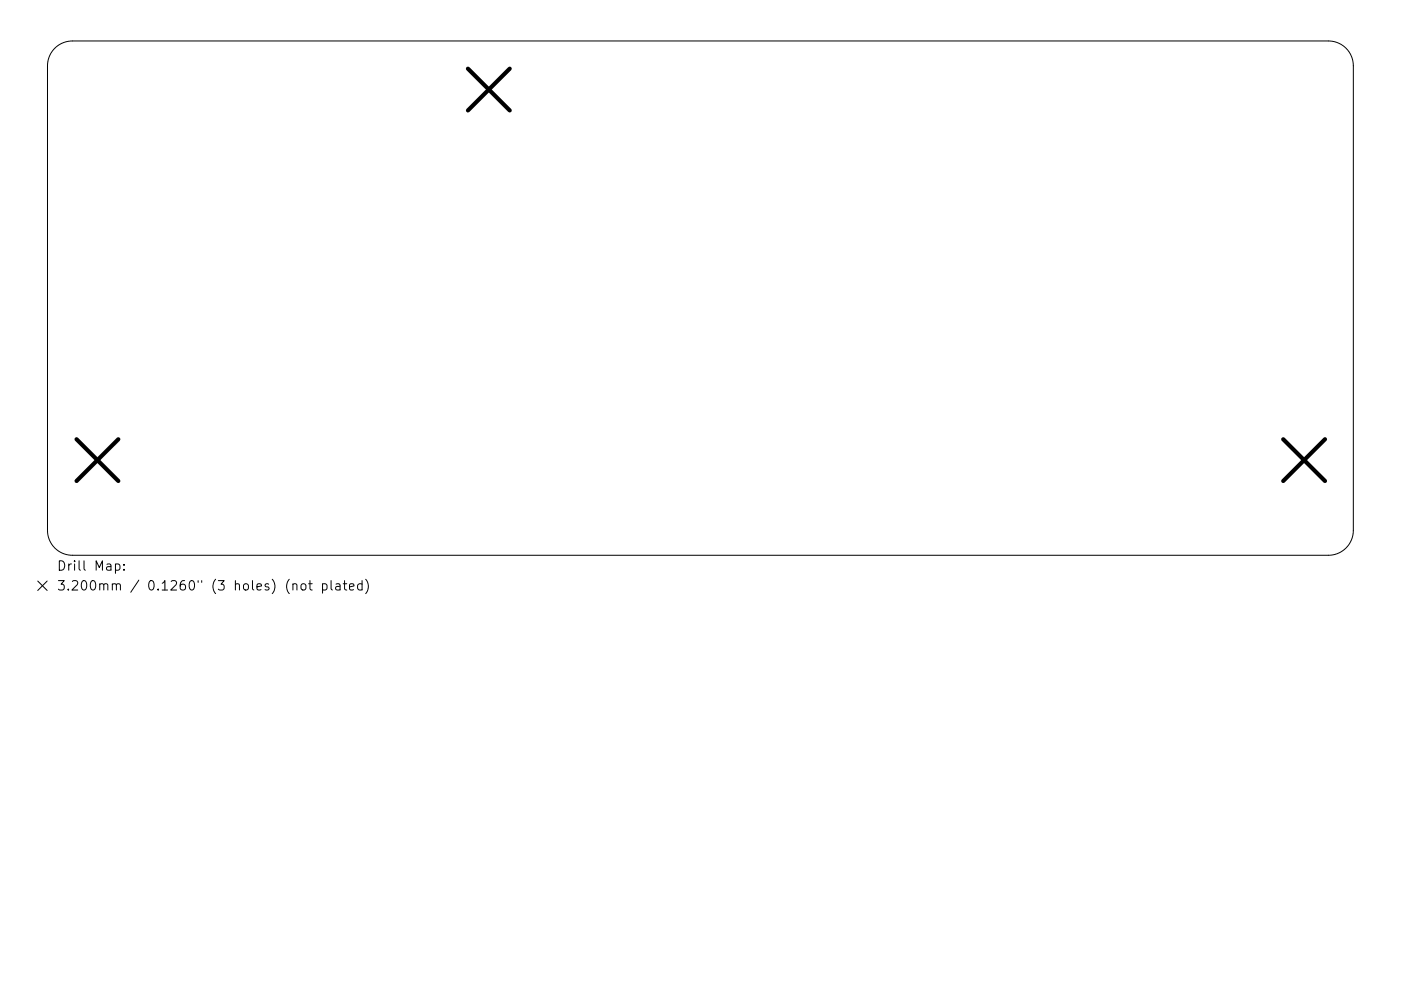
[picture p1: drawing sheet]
<svg xmlns="http://www.w3.org/2000/svg" width="297mm" height="210mm" viewBox="0 0 297 210" stroke-linecap="round" stroke-linejoin="round" font-family="sans-serif">
<defs><g id="words">
<g font-size="2.8">
<text x="12" y="121.1">Drill Map:</text>
<text x="12" y="125.3">3.200mm / 0.1260&quot; (3 holes) (not plated)</text>
</g>
</g></defs>
<g fill="none" stroke="#000" stroke-width=".21">
<path d="M11.6 10.2a5.3 5.3 0 0 1 3.7-1.5h266.4a5.3 5.3 0 0 1 5.2 5.3v98.5a5.3 5.3 0 0 1-5.2 5.3h-266.4a5.3 5.3 0 0 1-5.2-5.3v-98.5a5.3 5.3 0 0 1 1.5-3.8zM24.5 119.7l.6-.1 .3 .4v.6l-.2 .3h-.7M26.3 119.7v.2M8 123.3l2 2M10 123.3l-2 2M26.3 120.8v.2M62.1 124l.3-.1h.5l.1 1.3M63.9 124l.3-.1a.54 .54 0 0 1 .7 .3v.6a.54 .54 0 0 1-.6 .4 .54 .54 0 0 1-.5-.4zM65.4 123.9h.8M65.7 123.2v1.7l.1 .2 .4 .1M68.4 123.9h.6l.3 .3v.6l-.2 .3h-.7M68.4 123.9v2"/>
<path d="M70.2 123.2v1.7l.3 .3M71.2 123.9h.8l.1 1.3M72.1 124.3l-.7 .1a.39 .39 0 0 0-.3 .4 .39 .39 0 0 0 .3 .4l.7-.1M72.8 123.9h.7M73.1 123.2v1.7v.2l.4 .1M74.1 124.5l1-.2-.1-.4h-.6l-.3 .2 .1 1h.8M76.8 123.9h-.6l-.4 .3v.6l.2 .3h.8M76.8 123.2v2M77.5 122.9a2.29 2.29 0 0 1 0 3"/>
</g>
<path d="M99.2 14.6l8.9 8.8M108.1 14.6l-8.9 8.8M16.2 93.2l8.9 8.9M25.1 93.2l-8.9 8.9M272.1 93.2l8.8 8.9M280.9 93.2l-8.8 8.9" fill="none" stroke="#000" stroke-width=".89"/>
<use href="#words"/>
</svg>
